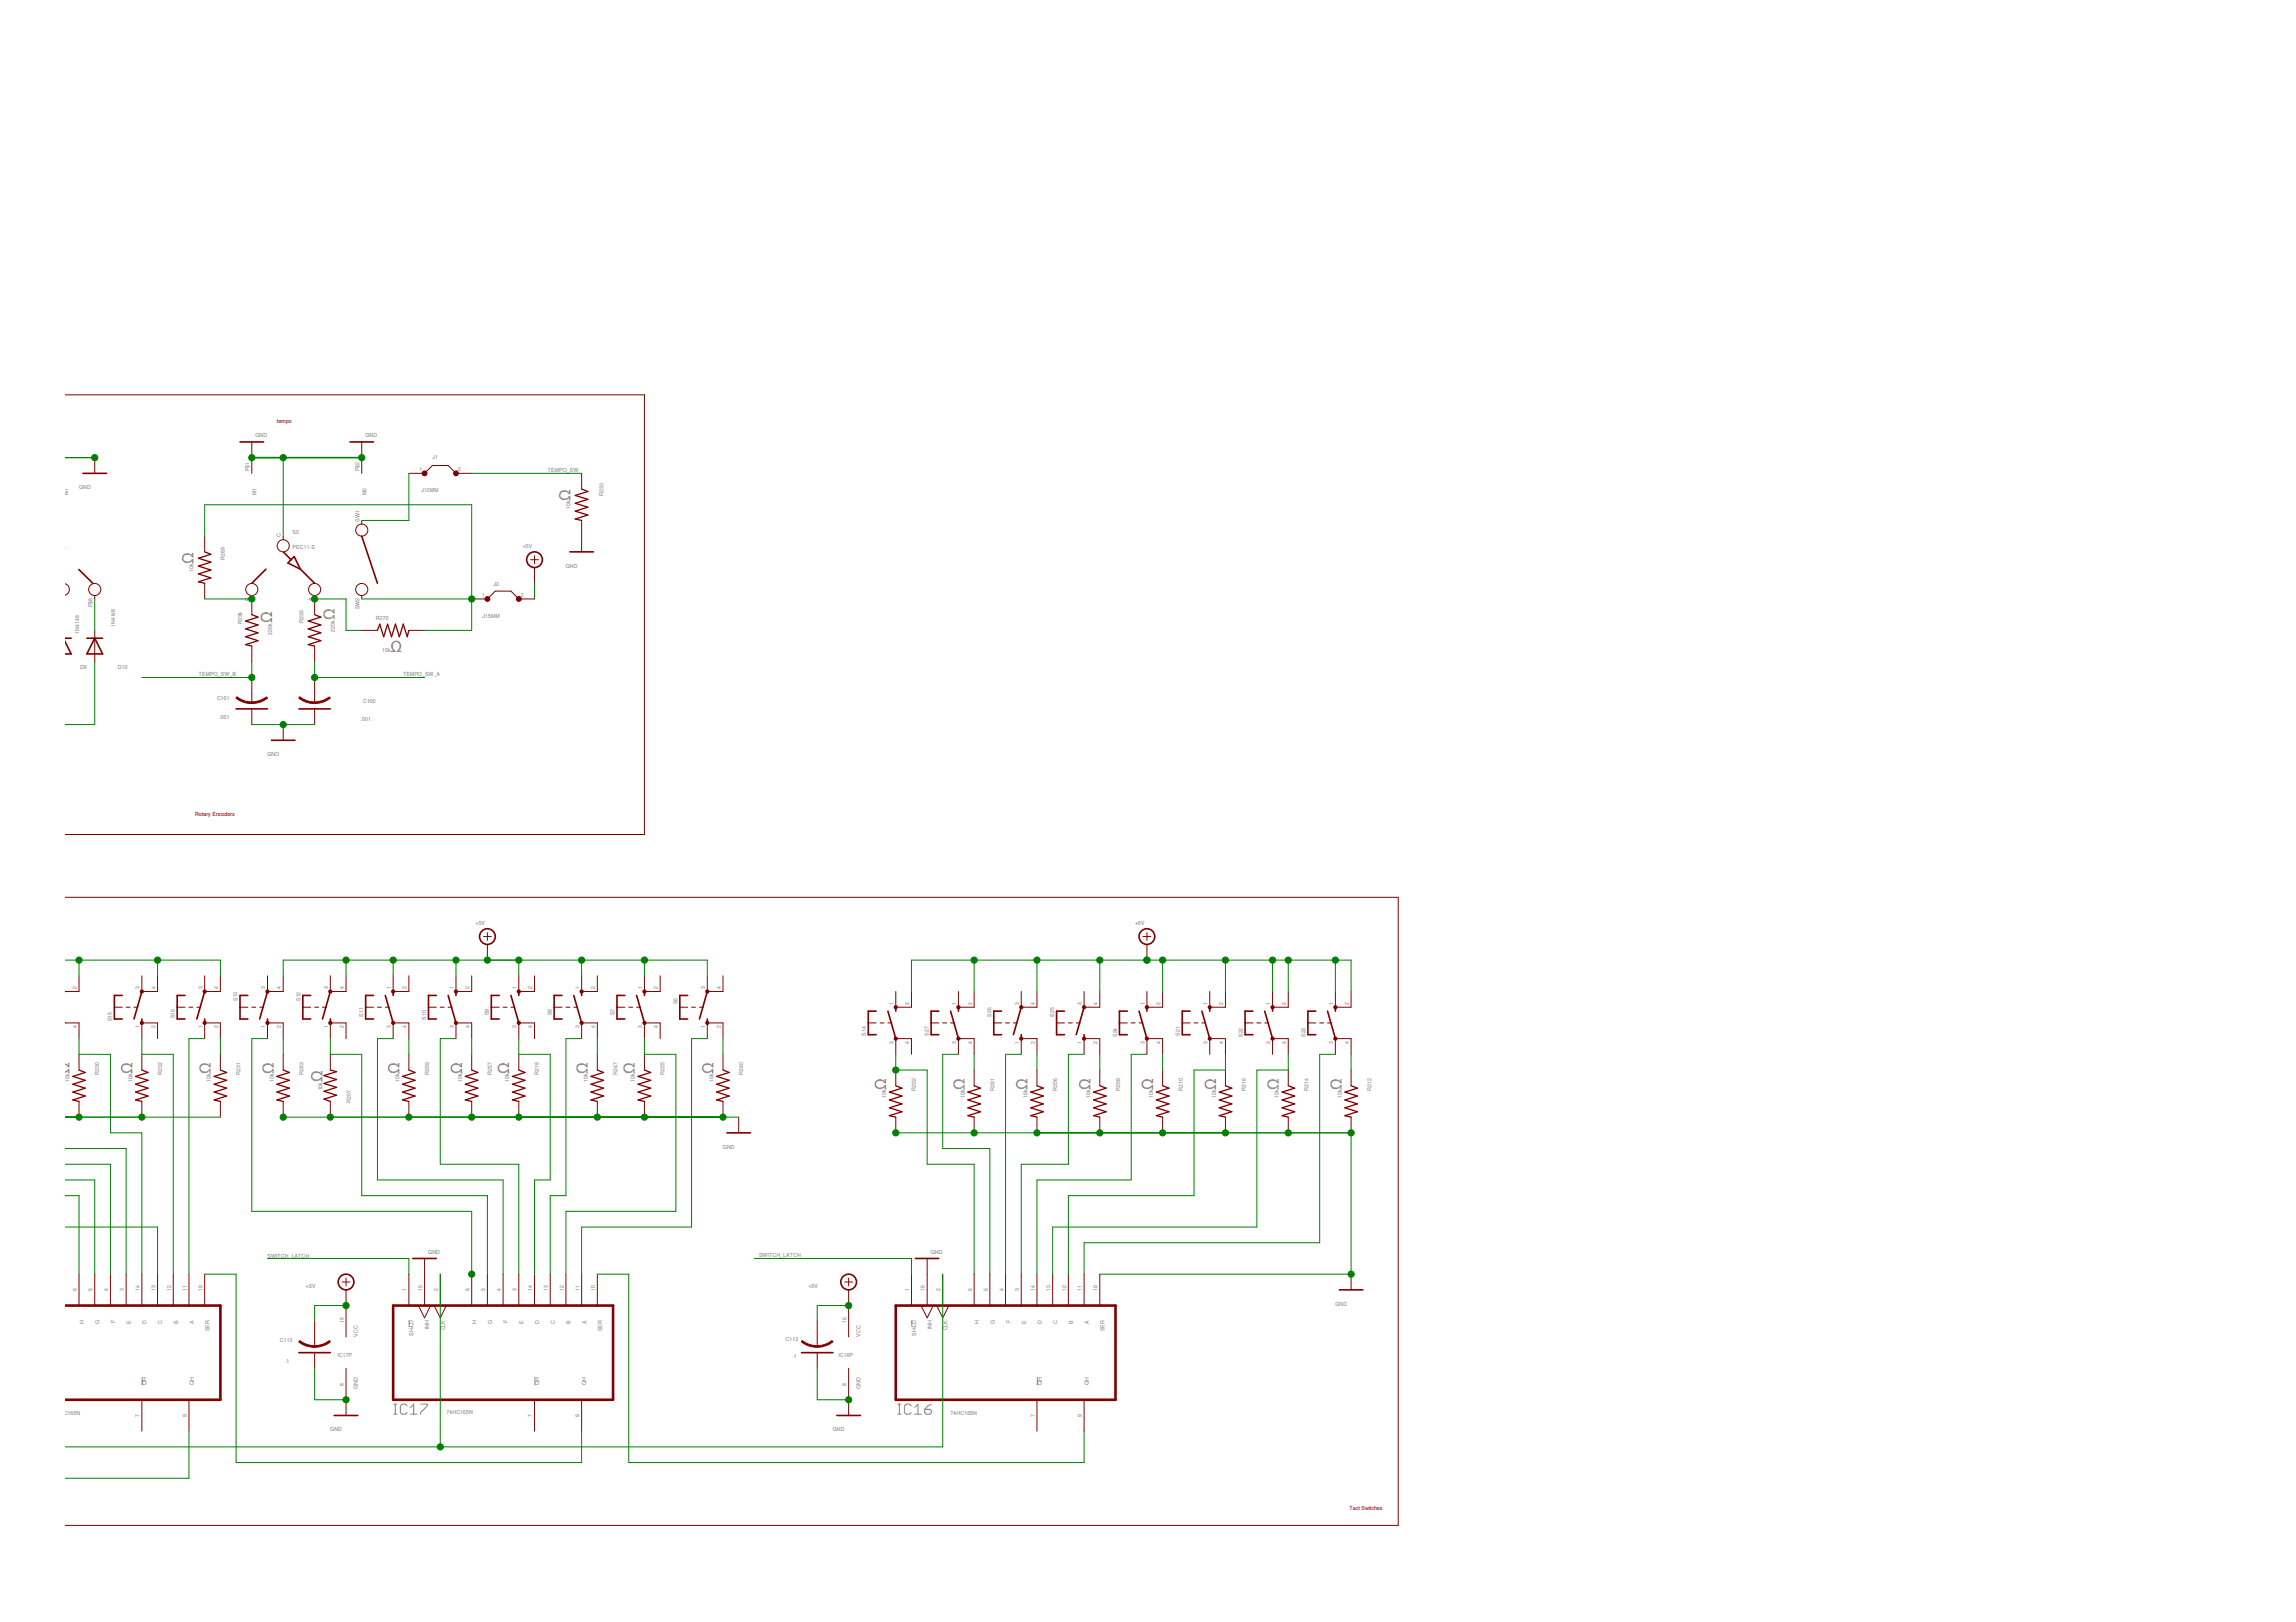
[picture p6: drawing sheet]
<svg xmlns="http://www.w3.org/2000/svg" width="297mm" height="210mm" viewBox="0 0 297 210" stroke-linecap="round" stroke-linejoin="round" font-family="sans-serif">
<defs><g id="words">
<g font-size="2" fill="#808080">
<text x="73.8" y="64.8" transform="rotate(-90 73.8 64.8)">Ω</text>
<text x="25.1" y="72.9" transform="rotate(-90 25.1 72.9)">Ω</text>
<text x="35.2" y="80.6" transform="rotate(-90 35.2 80.6)">Ω</text>
<text x="43.3" y="80.2" transform="rotate(-90 43.3 80.2)">Ω</text>
<text x="50.5" y="84.4">Ω</text>
<text x="9" y="139" transform="rotate(-90 9 139)">Ω</text>
<text x="17.1" y="139" transform="rotate(-90 17.1 139)">Ω</text>
<text x="27.3" y="139" transform="rotate(-90 27.3 139)">Ω</text>
<text x="35.4" y="139" transform="rotate(-90 35.4 139)">Ω</text>
<text x="41.7" y="140" transform="rotate(-90 41.7 140)">Ω</text>
<text x="51.7" y="139" transform="rotate(-90 51.7 139)">Ω</text>
<text x="59.8" y="139" transform="rotate(-90 59.8 139)">Ω</text>
<text x="65.9" y="139" transform="rotate(-90 65.9 139)">Ω</text>
<text x="76.1" y="139" transform="rotate(-90 76.1 139)">Ω</text>
<text x="82.1" y="139" transform="rotate(-90 82.1 139)">Ω</text>
<text x="92.3" y="139" transform="rotate(-90 92.3 139)">Ω</text>
<text x="114.7" y="141" transform="rotate(-90 114.7 141)">Ω</text>
<text x="124.8" y="141" transform="rotate(-90 124.8 141)">Ω</text>
<text x="132.9" y="141" transform="rotate(-90 132.9 141)">Ω</text>
<text x="141.1" y="141" transform="rotate(-90 141.1 141)">Ω</text>
<text x="149.2" y="141" transform="rotate(-90 149.2 141)">Ω</text>
<text x="157.3" y="141" transform="rotate(-90 157.3 141)">Ω</text>
<text x="165.4" y="141" transform="rotate(-90 165.4 141)">Ω</text>
<text x="173.6" y="141" transform="rotate(-90 173.6 141)">Ω</text>
</g>
<g font-size=".7" fill="#808080">
<text x="33.1" y="56.6">GND</text>
<text x="47.3" y="56.6">GND</text>
<text x="55.9" y="59.3">J1</text>
<text x="8.8" y="64.1" transform="rotate(-90 8.8 64.1)">M1</text>
<text x="10.2" y="63.3">GND</text>
<text x="32.3" y="61" transform="rotate(-90 32.3 61)">P$1</text>
<text x="33.2" y="64.1" transform="rotate(-90 33.2 64.1)">M1</text>
<text x="46.5" y="61" transform="rotate(-90 46.5 61)">P$2</text>
<text x="47.4" y="64.1" transform="rotate(-90 47.4 64.1)">M2</text>
<text x="54.3" y="61">1</text>
<text x="54.5" y="63.7">J12MM</text>
<text x="59.3" y="61">2</text>
<text x="70.9" y="61.1">TEMPO_SW</text>
<text x="73.8" y="65.9" transform="rotate(-90 73.8 65.9)">10k</text>
<text x="78.1" y="64.1" transform="rotate(-90 78.1 64.1)">R233</text>
<text x="36.4" y="69.6" transform="rotate(-90 36.4 69.6)">C</text>
<text x="37.9" y="71">PEC11-S</text>
<text x="37.9" y="69.1">S2</text>
<text x="46.5" y="67.5" transform="rotate(-90 46.5 67.5)">SW1</text>
<text x="67.6" y="70.9">+5V</text>
<text x="25.1" y="74" transform="rotate(-90 25.1 74)">10k</text>
<text x="29.1" y="72.5" transform="rotate(-90 29.1 72.5)">R269</text>
<text x="32.3" y="77.8" transform="rotate(-90 32.3 77.8)">B</text>
<text x="40.4" y="77.8" transform="rotate(-90 40.4 77.8)">A</text>
<text x="62.4" y="77.2">1</text>
<text x="63.9" y="75.8">J2</text>
<text x="67.4" y="77.2">2</text>
<text x="73.2" y="73.5">GND</text>
<text x="10.2" y="82" transform="rotate(-90 10.2 82)">1N4148</text>
<text x="12" y="78.6" transform="rotate(-90 12 78.6)">P$8</text>
<text x="14.9" y="81.2" transform="rotate(-90 14.9 81.2)">1N4148</text>
<text x="31.3" y="80.8" transform="rotate(-90 31.3 80.8)">R236</text>
<text x="35.2" y="82.1" transform="rotate(-90 35.2 82.1)">220k</text>
<text x="39.3" y="80.6" transform="rotate(-90 39.3 80.6)">R235</text>
<text x="43.3" y="81.7" transform="rotate(-90 43.3 81.7)">220k</text>
<text x="46.5" y="78.9" transform="rotate(-90 46.5 78.9)">SW2</text>
<text x="48.6" y="80.2">R270</text>
<text x="62.4" y="80">J15MM</text>
<text x="10.4" y="86.6">D9</text>
<text x="15.3" y="86.6">D10</text>
<text x="25.7" y="87.5">TEMPO_SW_B</text>
<text x="49.4" y="84.4">10k</text>
<text x="52.2" y="87.5">TEMPO_SW_A</text>
<text x="28.1" y="90.6">C101</text>
<text x="28.4" y="93.1">.001</text>
<text x="46.7" y="93.3">.001</text>
<text x="47" y="91">C100</text>
<text x="34.6" y="97.8">GND</text>
<text x="61.5" y="119.7">+5V</text>
<text x="146.9" y="119.7">+5V</text>
<text x="9.9" y="128" transform="rotate(-90 9.9 128)">2</text>
<text x="18.1" y="128" transform="rotate(-90 18.1 128)">3</text>
<text x="20.1" y="128" transform="rotate(-90 20.1 128)">4</text>
<text x="22.6" y="131.8" transform="rotate(-90 22.6 131.8)">S16</text>
<text x="26.2" y="128" transform="rotate(-90 26.2 128)">3</text>
<text x="28.2" y="128" transform="rotate(-90 28.2 128)">4</text>
<text x="30.7" y="129.5" transform="rotate(-90 30.7 129.5)">S13</text>
<text x="34.3" y="128" transform="rotate(-90 34.3 128)">3</text>
<text x="36.4" y="128" transform="rotate(-90 36.4 128)">4</text>
<text x="38.9" y="129.5" transform="rotate(-90 38.9 129.5)">S12</text>
<text x="42.4" y="128" transform="rotate(-90 42.4 128)">3</text>
<text x="44.5" y="128" transform="rotate(-90 44.5 128)">4</text>
<text x="47" y="131.6" transform="rotate(-90 47 131.6)">S11</text>
<text x="50.6" y="128" transform="rotate(-90 50.6 128)">1</text>
<text x="52.6" y="128" transform="rotate(-90 52.6 128)">2</text>
<text x="55.1" y="132" transform="rotate(-90 55.1 132)">S10</text>
<text x="58.7" y="128" transform="rotate(-90 58.7 128)">1</text>
<text x="60.7" y="128" transform="rotate(-90 60.7 128)">2</text>
<text x="63.3" y="131.4" transform="rotate(-90 63.3 131.4)">S9</text>
<text x="66.8" y="128" transform="rotate(-90 66.8 128)">1</text>
<text x="68.9" y="128" transform="rotate(-90 68.9 128)">2</text>
<text x="71.4" y="131.4" transform="rotate(-90 71.4 131.4)">S8</text>
<text x="75" y="128" transform="rotate(-90 75 128)">1</text>
<text x="77" y="128" transform="rotate(-90 77 128)">2</text>
<text x="79.5" y="131.4" transform="rotate(-90 79.5 131.4)">S7</text>
<text x="83.1" y="128" transform="rotate(-90 83.1 128)">1</text>
<text x="85.1" y="128" transform="rotate(-90 85.1 128)">2</text>
<text x="87.6" y="130" transform="rotate(-90 87.6 130)">S6</text>
<text x="91.2" y="128" transform="rotate(-90 91.2 128)">3</text>
<text x="93.2" y="128" transform="rotate(-90 93.2 128)">4</text>
<text x="115.6" y="130.1" transform="rotate(-90 115.6 130.1)">1</text>
<text x="117.6" y="130.1" transform="rotate(-90 117.6 130.1)">2</text>
<text x="123.7" y="130.1" transform="rotate(-90 123.7 130.1)">1</text>
<text x="125.8" y="130.1" transform="rotate(-90 125.8 130.1)">2</text>
<text x="128.3" y="131.6" transform="rotate(-90 128.3 131.6)">S26</text>
<text x="131.8" y="130.1" transform="rotate(-90 131.8 130.1)">3</text>
<text x="133.9" y="130.1" transform="rotate(-90 133.9 130.1)">4</text>
<text x="136.4" y="131.6" transform="rotate(-90 136.4 131.6)">S25</text>
<text x="140" y="130.1" transform="rotate(-90 140 130.1)">3</text>
<text x="142" y="130.1" transform="rotate(-90 142 130.1)">4</text>
<text x="148.1" y="130.1" transform="rotate(-90 148.1 130.1)">1</text>
<text x="150.1" y="130.1" transform="rotate(-90 150.1 130.1)">2</text>
<text x="156.2" y="130.1" transform="rotate(-90 156.2 130.1)">1</text>
<text x="158.3" y="130.1" transform="rotate(-90 158.3 130.1)">2</text>
<text x="164.4" y="130.1" transform="rotate(-90 164.4 130.1)">1</text>
<text x="166.4" y="130.1" transform="rotate(-90 166.4 130.1)">2</text>
<text x="172.5" y="130.1" transform="rotate(-90 172.5 130.1)">1</text>
<text x="174.5" y="130.1" transform="rotate(-90 174.5 130.1)">2</text>
<text x="9.9" y="133" transform="rotate(-90 9.9 133)">4</text>
<text x="14.5" y="132.2" transform="rotate(-90 14.5 132.2)">S15</text>
<text x="18.1" y="133" transform="rotate(-90 18.1 133)">1</text>
<text x="20.1" y="133" transform="rotate(-90 20.1 133)">2</text>
<text x="26.2" y="133" transform="rotate(-90 26.2 133)">1</text>
<text x="28.2" y="133" transform="rotate(-90 28.2 133)">2</text>
<text x="34.3" y="133" transform="rotate(-90 34.3 133)">1</text>
<text x="36.4" y="133" transform="rotate(-90 36.4 133)">2</text>
<text x="42.4" y="133" transform="rotate(-90 42.4 133)">1</text>
<text x="44.5" y="133" transform="rotate(-90 44.5 133)">2</text>
<text x="50.6" y="133" transform="rotate(-90 50.6 133)">3</text>
<text x="52.6" y="133" transform="rotate(-90 52.6 133)">4</text>
<text x="58.7" y="133" transform="rotate(-90 58.7 133)">3</text>
<text x="60.7" y="133" transform="rotate(-90 60.7 133)">4</text>
<text x="66.8" y="133" transform="rotate(-90 66.8 133)">3</text>
<text x="68.9" y="133" transform="rotate(-90 68.9 133)">4</text>
<text x="75" y="133" transform="rotate(-90 75 133)">3</text>
<text x="77" y="133" transform="rotate(-90 77 133)">4</text>
<text x="83.1" y="133" transform="rotate(-90 83.1 133)">3</text>
<text x="85.1" y="133" transform="rotate(-90 85.1 133)">4</text>
<text x="91.2" y="133" transform="rotate(-90 91.2 133)">1</text>
<text x="93.2" y="133" transform="rotate(-90 93.2 133)">2</text>
<text x="112" y="134" transform="rotate(-90 112 134)">S14</text>
<text x="115.6" y="135.1" transform="rotate(-90 115.6 135.1)">3</text>
<text x="117.6" y="135.1" transform="rotate(-90 117.6 135.1)">4</text>
<text x="120.1" y="134" transform="rotate(-90 120.1 134)">S27</text>
<text x="123.7" y="135.1" transform="rotate(-90 123.7 135.1)">3</text>
<text x="125.8" y="135.1" transform="rotate(-90 125.8 135.1)">4</text>
<text x="131.8" y="135.1" transform="rotate(-90 131.8 135.1)">1</text>
<text x="133.9" y="135.1" transform="rotate(-90 133.9 135.1)">2</text>
<text x="140" y="135.1" transform="rotate(-90 140 135.1)">1</text>
<text x="142" y="135.1" transform="rotate(-90 142 135.1)">2</text>
<text x="144.5" y="134.2" transform="rotate(-90 144.5 134.2)">S24</text>
<text x="148.1" y="135.1" transform="rotate(-90 148.1 135.1)">3</text>
<text x="150.1" y="135.1" transform="rotate(-90 150.1 135.1)">4</text>
<text x="152.7" y="134" transform="rotate(-90 152.7 134)">S21</text>
<text x="156.2" y="135.1" transform="rotate(-90 156.2 135.1)">3</text>
<text x="158.3" y="135.1" transform="rotate(-90 158.3 135.1)">4</text>
<text x="160.8" y="134.2" transform="rotate(-90 160.8 134.2)">S22</text>
<text x="164.4" y="135.1" transform="rotate(-90 164.4 135.1)">3</text>
<text x="166.4" y="135.1" transform="rotate(-90 166.4 135.1)">4</text>
<text x="168.9" y="134.2" transform="rotate(-90 168.9 134.2)">S23</text>
<text x="172.5" y="135.1" transform="rotate(-90 172.5 135.1)">3</text>
<text x="174.5" y="135.1" transform="rotate(-90 174.5 135.1)">4</text>
<text x="9" y="140.1" transform="rotate(-90 9 140.1)">10k</text>
<text x="12.8" y="139.1" transform="rotate(-90 12.8 139.1)">R230</text>
<text x="17.1" y="140.1" transform="rotate(-90 17.1 140.1)">10k</text>
<text x="21" y="139.1" transform="rotate(-90 21 139.1)">R232</text>
<text x="27.3" y="140.1" transform="rotate(-90 27.3 140.1)">10k</text>
<text x="31.1" y="139.1" transform="rotate(-90 31.1 139.1)">R231</text>
<text x="35.4" y="140.1" transform="rotate(-90 35.4 140.1)">10k</text>
<text x="39.3" y="139.1" transform="rotate(-90 39.3 139.1)">R263</text>
<text x="41.7" y="141.1" transform="rotate(-90 41.7 141.1)">10k</text>
<text x="45.4" y="142.7" transform="rotate(-90 45.4 142.7)">R207</text>
<text x="51.7" y="140.1" transform="rotate(-90 51.7 140.1)">10k</text>
<text x="55.5" y="139.1" transform="rotate(-90 55.5 139.1)">R259</text>
<text x="59.8" y="140.1" transform="rotate(-90 59.8 140.1)">10k</text>
<text x="63.6" y="139.1" transform="rotate(-90 63.6 139.1)">R257</text>
<text x="65.9" y="140.1" transform="rotate(-90 65.9 140.1)">10k</text>
<text x="69.7" y="139.1" transform="rotate(-90 69.7 139.1)">R218</text>
<text x="76.1" y="140.1" transform="rotate(-90 76.1 140.1)">10k</text>
<text x="79.9" y="139.1" transform="rotate(-90 79.9 139.1)">R247</text>
<text x="82.1" y="140.1" transform="rotate(-90 82.1 140.1)">10k</text>
<text x="86" y="139.1" transform="rotate(-90 86 139.1)">R225</text>
<text x="92.3" y="140.1" transform="rotate(-90 92.3 140.1)">10k</text>
<text x="96.1" y="139.1" transform="rotate(-90 96.1 139.1)">R240</text>
<text x="114.7" y="142.1" transform="rotate(-90 114.7 142.1)">10k</text>
<text x="118.5" y="141.1" transform="rotate(-90 118.5 141.1)">R202</text>
<text x="124.8" y="142.1" transform="rotate(-90 124.8 142.1)">10k</text>
<text x="128.7" y="141.1" transform="rotate(-90 128.7 141.1)">R201</text>
<text x="132.9" y="142.1" transform="rotate(-90 132.9 142.1)">10k</text>
<text x="136.8" y="141.1" transform="rotate(-90 136.8 141.1)">R206</text>
<text x="141.1" y="142.1" transform="rotate(-90 141.1 142.1)">10k</text>
<text x="144.9" y="141.1" transform="rotate(-90 144.9 141.1)">R209</text>
<text x="149.2" y="142.1" transform="rotate(-90 149.2 142.1)">10k</text>
<text x="153" y="141.1" transform="rotate(-90 153 141.1)">R210</text>
<text x="157.3" y="142.1" transform="rotate(-90 157.3 142.1)">10k</text>
<text x="161.2" y="141.1" transform="rotate(-90 161.2 141.1)">R216</text>
<text x="165.4" y="142.1" transform="rotate(-90 165.4 142.1)">10k</text>
<text x="169.3" y="141.1" transform="rotate(-90 169.3 141.1)">R214</text>
<text x="173.6" y="142.1" transform="rotate(-90 173.6 142.1)">10k</text>
<text x="177.4" y="141.1" transform="rotate(-90 177.4 141.1)">R212</text>
<text x="93.5" y="148.6">GND</text>
<text x="9.9" y="167.1" transform="rotate(-90 9.9 167.1)">6</text>
<text x="12" y="167.1" transform="rotate(-90 12 167.1)">5</text>
<text x="14" y="167.1" transform="rotate(-90 14 167.1)">4</text>
<text x="16" y="167.1" transform="rotate(-90 16 167.1)">3</text>
<text x="18.1" y="167.1" transform="rotate(-90 18.1 167.1)">14</text>
<text x="20.1" y="167.1" transform="rotate(-90 20.1 167.1)">13</text>
<text x="22.1" y="167.1" transform="rotate(-90 22.1 167.1)">12</text>
<text x="24.2" y="167.1" transform="rotate(-90 24.2 167.1)">11</text>
<text x="26.2" y="167.1" transform="rotate(-90 26.2 167.1)">10</text>
<text x="34.6" y="162.9">SWITCH_LATCH</text>
<text x="39.6" y="166.6">+5V</text>
<text x="52.6" y="167.1" transform="rotate(-90 52.6 167.1)">1</text>
<text x="54.6" y="167.1" transform="rotate(-90 54.6 167.1)">15</text>
<text x="55.4" y="162.2">GND</text>
<text x="56.7" y="167.1" transform="rotate(-90 56.7 167.1)">2</text>
<text x="60.7" y="167.1" transform="rotate(-90 60.7 167.1)">6</text>
<text x="62.8" y="167.1" transform="rotate(-90 62.8 167.1)">5</text>
<text x="64.8" y="167.1" transform="rotate(-90 64.8 167.1)">4</text>
<text x="66.8" y="167.1" transform="rotate(-90 66.8 167.1)">3</text>
<text x="68.9" y="167.1" transform="rotate(-90 68.9 167.1)">14</text>
<text x="70.9" y="167.1" transform="rotate(-90 70.9 167.1)">13</text>
<text x="72.9" y="167.1" transform="rotate(-90 72.9 167.1)">12</text>
<text x="75" y="167.1" transform="rotate(-90 75 167.1)">11</text>
<text x="77" y="167.1" transform="rotate(-90 77 167.1)">10</text>
<text x="98.2" y="162.7">SWITCH_LATCH</text>
<text x="104.6" y="166.6">+5V</text>
<text x="117.6" y="167.1" transform="rotate(-90 117.6 167.1)">1</text>
<text x="119.7" y="167.1" transform="rotate(-90 119.7 167.1)">15</text>
<text x="120.4" y="162.2">GND</text>
<text x="121.7" y="167.1" transform="rotate(-90 121.7 167.1)">2</text>
<text x="125.8" y="167.1" transform="rotate(-90 125.8 167.1)">6</text>
<text x="127.8" y="167.1" transform="rotate(-90 127.8 167.1)">5</text>
<text x="129.8" y="167.1" transform="rotate(-90 129.8 167.1)">4</text>
<text x="131.8" y="167.1" transform="rotate(-90 131.8 167.1)">3</text>
<text x="133.9" y="167.1" transform="rotate(-90 133.9 167.1)">14</text>
<text x="135.9" y="167.1" transform="rotate(-90 135.9 167.1)">13</text>
<text x="137.9" y="167.1" transform="rotate(-90 137.9 167.1)">12</text>
<text x="140" y="167.1" transform="rotate(-90 140 167.1)">11</text>
<text x="142" y="167.1" transform="rotate(-90 142 167.1)">10</text>
<text x="10.8" y="171.3" transform="rotate(-90 10.8 171.3)">H</text>
<text x="12.9" y="171.4" transform="rotate(-90 12.9 171.4)">G</text>
<text x="14.9" y="171.2" transform="rotate(-90 14.9 171.2)">F</text>
<text x="16.9" y="171.3" transform="rotate(-90 16.9 171.3)">E</text>
<text x="19" y="171.3" transform="rotate(-90 19 171.3)">D</text>
<text x="21" y="171.3" transform="rotate(-90 21 171.3)">C</text>
<text x="23" y="171.3" transform="rotate(-90 23 171.3)">B</text>
<text x="25.1" y="171.3" transform="rotate(-90 25.1 171.3)">A</text>
<text x="27.1" y="172.3" transform="rotate(-90 27.1 172.3)">SER</text>
<text x="36.2" y="173.7">C112</text>
<text x="44.5" y="171.1" transform="rotate(-90 44.5 171.1)">16</text>
<text x="46.3" y="173" transform="rotate(-90 46.3 173)">VCC</text>
<text x="53.5" y="172.9" transform="rotate(-90 53.5 172.9)">SH/LD</text>
<text x="55.5" y="172" transform="rotate(-90 55.5 172)">INH</text>
<text x="57.6" y="172.2" transform="rotate(-90 57.6 172.2)">CLK</text>
<text x="61.6" y="171.3" transform="rotate(-90 61.6 171.3)">H</text>
<text x="63.7" y="171.4" transform="rotate(-90 63.7 171.4)">G</text>
<text x="65.7" y="171.2" transform="rotate(-90 65.7 171.2)">F</text>
<text x="67.7" y="171.3" transform="rotate(-90 67.7 171.3)">E</text>
<text x="69.8" y="171.3" transform="rotate(-90 69.8 171.3)">D</text>
<text x="71.8" y="171.3" transform="rotate(-90 71.8 171.3)">C</text>
<text x="73.8" y="171.3" transform="rotate(-90 73.8 171.3)">B</text>
<text x="75.9" y="171.3" transform="rotate(-90 75.9 171.3)">A</text>
<text x="77.9" y="172.3" transform="rotate(-90 77.9 172.3)">SER</text>
<text x="101.6" y="173.5">C113</text>
<text x="109.5" y="171.1" transform="rotate(-90 109.5 171.1)">16</text>
<text x="111.3" y="173" transform="rotate(-90 111.3 173)">VCC</text>
<text x="118.5" y="172.9" transform="rotate(-90 118.5 172.9)">SH/LD</text>
<text x="120.6" y="172" transform="rotate(-90 120.6 172)">INH</text>
<text x="122.6" y="172.2" transform="rotate(-90 122.6 172.2)">CLK</text>
<text x="126.7" y="171.3" transform="rotate(-90 126.7 171.3)">H</text>
<text x="128.7" y="171.4" transform="rotate(-90 128.7 171.4)">G</text>
<text x="130.7" y="171.2" transform="rotate(-90 130.7 171.2)">F</text>
<text x="132.7" y="171.3" transform="rotate(-90 132.7 171.3)">E</text>
<text x="134.8" y="171.3" transform="rotate(-90 134.8 171.3)">D</text>
<text x="136.8" y="171.3" transform="rotate(-90 136.8 171.3)">C</text>
<text x="138.8" y="171.3" transform="rotate(-90 138.8 171.3)">B</text>
<text x="140.9" y="171.3" transform="rotate(-90 140.9 171.3)">A</text>
<text x="142.9" y="172.3" transform="rotate(-90 142.9 172.3)">SER</text>
<text x="172.8" y="169">GND</text>
<text x="19" y="179.3" transform="rotate(-90 19 179.3)">QH</text>
<text x="25.1" y="179.3" transform="rotate(-90 25.1 179.3)">QH</text>
<text x="36.9" y="176.4">.1</text>
<text x="43.6" y="175.6">IC17P</text>
<text x="44.5" y="179.3" transform="rotate(-90 44.5 179.3)">8</text>
<text x="46.3" y="179.7" transform="rotate(-90 46.3 179.7)">GND</text>
<text x="69.8" y="179.3" transform="rotate(-90 69.8 179.3)">QH</text>
<text x="75.9" y="179.3" transform="rotate(-90 75.9 179.3)">QH</text>
<text x="102.5" y="175.8">.1</text>
<text x="108.5" y="175.6">IC16P</text>
<text x="109.5" y="179.3" transform="rotate(-90 109.5 179.3)">8</text>
<text x="111.3" y="179.7" transform="rotate(-90 111.3 179.7)">GND</text>
<text x="134.8" y="179.3" transform="rotate(-90 134.8 179.3)">QH</text>
<text x="140.9" y="179.3" transform="rotate(-90 140.9 179.3)">QH</text>
<text x="7" y="183.2">74HC165N</text>
<text x="18.1" y="183.4" transform="rotate(-90 18.1 183.4)">7</text>
<text x="24.2" y="183.4" transform="rotate(-90 24.2 183.4)">9</text>
<text x="42.7" y="185.2">GND</text>
<text x="57.8" y="183">74HC165N</text>
<text x="68.9" y="183.4" transform="rotate(-90 68.9 183.4)">7</text>
<text x="75" y="183.4" transform="rotate(-90 75 183.4)">9</text>
<text x="107.8" y="185.2">GND</text>
<text x="123" y="183.2">74HC165N</text>
<text x="133.9" y="183.4" transform="rotate(-90 133.9 183.4)">7</text>
<text x="140" y="183.4" transform="rotate(-90 140 183.4)">9</text>
</g>
<g font-size=".7" fill="#800000">
<text x="35.8" y="54.8">tempo</text>
<text x="25.3" y="105.6">Rotary Encoders</text>
<text x="174.6" y="195.4">Tact Switches</text>
</g>
</g></defs>
<g fill="none" stroke="#808080" stroke-width=".13">
<path d="M18.4 178.2v1.1M52.9 170.8v.9M69.2 178.2v1.1M118 170.8v.9M134.2 178.2v1.1M50.9 183h.5M50.9 181.7h.5M51.1 181.7v1.3M52.7 181.9l-.2-.2h-.5l-.2 .2v.9l.2 .2h.5l.2-.2M53.1 183h.9M53.1 182.1l.4-.4v1.3M54.4 181.7h.9v.2l-.9 .9v.2"/>
<path d="M116.1 183h.5M116.1 181.7h.5M116.4 181.7v1.3M117.9 181.9l-.2-.2h-.5l-.2 .2v.9l.2 .2h.5l.2-.2M118.3 183h.9M118.3 182.1l.5-.4v1.3M119.6 182.4h.7l.2 .2v.2l-.2 .2h-.5l-.2-.2zM120.5 181.7l-.4 .2-.5 .5"/>
</g>
<g fill="none" stroke="#800000" stroke-width=".13">
<path d="M8.5 51.1h74.9v56.9h-74.9M12.3 59.2v2.1M32.6 57.2v4.1M46.8 57.2v4.1M8.5 75.6a.77 .77 0 0 1 .5 .7 .77 .77 0 0 1-.5 .7M12.3 77.1v.4M26.5 69.4v2M26.5 75.5v2M32.6 77.1v2.4M36.6 69.4v.4M40.7 77.1v2.4M46.8 67.4v.4"/>
<path d="M46.8 77.1v.4M52.9 61.3h2l1-1.1h2.1l1 1.1h2M61 77.5h2.1l1-1h2l1 1h2.1M68.6 72.4h1.1M69.2 71.9v1M69.2 73.4v2.1M75.2 61.3v2M75.2 67.4v4M12.3 81.6v4M32.6 83.6v2M32.6 87.7v3.2M32.6 91.7v2.1"/>
<path d="M36.6 93.8v2M40.7 83.6v2M40.7 87.7v3.2M40.7 91.7v2.1M46.8 81.6h2M52.9 81.6h2M8.5 116.1h172.4v81.3h-172.4M8.5 132.4h1.7v2M10.2 126.3v2h-1.7M10.2 136.4v2.1M14.8 130.3h1M16.3 130.3h.5"/>
<path d="M17.3 130.3h.5M18.4 126.3v2h2v-2M18.4 134.4v-2h2v2M18.4 136.4v2.1M22.9 130.3h1M24.4 130.3h.6M25.5 130.3h.5M26.5 126.3v2h2v-2M26.5 134.4v-2h2v2M28.5 136.4v2.1M31.1 130.3h1M32.6 130.3h.5"/>
<path d="M33.6 130.3h.5M34.6 126.3v2h2v-2M34.6 134.4v-2h2v2M36.6 136.4v2.1M39.2 130.3h1M40.7 130.3h.5M41.7 130.3h.5M42.7 126.3v2h2.1v-2M42.7 134.4v-2h2.1v2M42.7 136.4v2.1M47.3 130.3h1M48.8 130.3h.5"/>
<path d="M49.8 130.3h.6M50.9 126.3v2h2v-2M50.9 134.4v-2h2v2M52.9 136.4v2.1M55.4 130.3h1.1M57 130.3h.5M58 130.3h.5M59 126.3v2h2v-2M59 134.4v-2h2v2M61 136.4v2.1M62.5 121.2h1.1M63.1 120.7v1"/>
<path d="M63.1 122.2v2M63.6 130.3h1M65.1 130.3h.5M66.1 130.3h.5M67.1 126.3v2h2.1v-2M67.1 134.4v-2h2.1v2M67.1 136.4v2.1M71.7 130.3h1M73.2 130.3h.5M74.2 130.3h.5M75.2 126.3v2h2.1v-2M75.2 134.4v-2h2.1v2"/>
<path d="M77.3 136.4v2.1M79.8 130.3h1M81.3 130.3h.6M82.4 130.3h.5M83.4 126.3v2h2v-2M83.4 134.4v-2h2v2M83.4 136.4v2.1M87.9 130.3h1.1M89.5 130.3h.5M90.5 130.3h.5M91.5 126.3v2h2v-2M91.5 134.4v-2h2v2"/>
<path d="M93.5 136.4v2.1M112.3 132.4h1M113.9 132.4h.5M114.9 132.4h.5M115.9 128.3v2h2v-2M115.9 136.4v-2h2v2M115.9 138.5v2M120.5 132.4h1M122 132.4h.5M123 132.4h.5M124 128.3v2h2v-2M124 136.4v-2h2v2"/>
<path d="M126 138.5v2M128.6 132.4h1M130.1 132.4h.5M131.1 132.4h.5M132.1 128.3v2h2.1v-2M132.1 136.4v-2h2.1v2M134.2 138.5v2M136.7 132.4h1M138.2 132.4h.5M139.2 132.4h.5M140.3 128.3v2h2v-2M140.3 136.4v-2h2v2"/>
<path d="M142.3 138.5v2M144.8 132.4h1M146.3 132.4h.6M147.4 132.4h.5M147.9 121.2h1M148.4 128.3v2h2v-2M148.4 136.4v-2h2v2M148.4 120.7v1M148.4 122.2v2M150.4 138.5v2M153 132.4h1M154.5 132.4h.5"/>
<path d="M155.5 132.4h.5M156.5 128.3v2h2v-2M156.5 136.4v-2h2v2M158.5 138.5v2M161.1 132.4h1M162.6 132.4h.5M163.6 132.4h.5M164.6 128.3v2h2.1v-2M164.6 136.4v-2h2.1v2M166.7 138.5v2M169.2 132.4h1M170.7 132.4h.5"/>
<path d="M171.7 132.4h.6M172.8 128.3v2h2v-2M172.8 136.4v-2h2v2M174.8 138.5v2M10.2 142.5v2.1M18.4 142.5v2.1M28.5 142.5v2.1M36.6 142.5v2.1M42.7 142.5v2.1M52.9 142.5v2.1M61 142.5v2.1M67.1 142.5v2.1"/>
<path d="M77.3 142.5v2.1M83.4 142.5v2.1M93.5 142.5v2.1M95.6 144.6v2M115.9 144.6v2M126 144.6v2M134.2 144.6v2M142.3 144.6v2M150.4 144.6v2M158.5 144.6v2M166.7 144.6v2M174.8 144.6v2"/>
<path d="M10.2 164.9v4.1M12.3 164.9v4.1M14.3 164.9v4.1M16.3 164.9v4.1M18.4 164.9v4.1M20.4 164.9v4.1M22.4 164.9v4.1M24.4 164.9v4.1M26.5 164.9v4.1M40.7 171v3.2M40.7 175v2.1M44.3 165.9h1"/>
<path d="M44.8 165.4v1M44.8 166.9v6.1M44.8 177.1v6.1M52.9 164.9v4.1M54.1 169l.8 1.5 .8-1.5M54.9 162.9v6.1M56.2 169l.8 1.5 .7-1.5M57 164.9v4.1M61 164.9v4.1M63.1 164.9v4.1M65.1 164.9v4.1M67.1 164.9v4.1"/>
<path d="M69.2 164.9v4.1M71.2 164.9v4.1M73.2 164.9v4.1M75.2 164.9v4.1M77.3 164.9v4.1M105.7 171v3.2M105.7 175v2.1M109.3 165.9h1M109.8 165.4v1M109.8 166.9v6.1M109.8 177.1v6.1M117.9 164.9v4.1"/>
<path d="M119.1 169l.9 1.5 .7-1.5M120 162.9v6.1M121.2 169l.8 1.5 .8-1.5M122 164.9v4.1M126 164.9v4.1M128.1 164.9v4.1M130.1 164.9v4.1M132.1 164.9v4.1M134.2 164.9v4.1M136.2 164.9v4.1M138.2 164.9v4.1M140.3 164.9v4.1"/>
<path d="M142.3 164.9v4.1M174.8 164.9v2M18.4 181.1v4.1M24.4 181.1v4.1M69.2 181.1v4.1M75.2 181.1v4.1M134.2 181.1v4.1M140.3 181.1v4.1"/>
<circle cx="12.3" cy="76.3" r=".78"/>
<circle cx="32.6" cy="76.3" r=".78"/>
<circle cx="36.6" cy="70.6" r=".78"/>
<circle cx="40.7" cy="76.3" r=".78"/>
<circle cx="46.8" cy="76.3" r=".78"/>
<circle cx="46.8" cy="68.6" r=".78"/>
</g>
<g fill="none" stroke="#800000" stroke-width=".21">
<path d="M31.1 57.2h3M45.3 57.2h3M10.2 73.7l1.8 1.8M10.7 61.3h3.1M34.4 73.7l-1.8 1.7M36.7 71.5l1 .9M37.7 72.4l.4-.4 .8 1.7M37.7 72.4l-.4 .5 1.6 .8M38.9 73.7l1.8 1.8M46.8 69.4l2 6.1M73.7 71.4h3.1M8.5 83.1l.7 1.5h-.7"/>
<path d="M8.5 82.6h.7M11.2 82.6h2.1M12.3 82.6l1 2h-2.1zM30.5 91.7h4.1M35.1 95.8h3.1M38.7 91.7h4M15.8 128.8h-1v3.1h1M18.4 131.9v.5M18.4 128.3l-1.1 3.6M23.9 128.8h-1v3.1h1M26.5 131.9v.5M26.5 128.3l-1 3.6"/>
<path d="M32.1 128.8h-1v3.1h1M34.6 131.9v.5M34.6 128.3l-1 3.6M40.2 128.8h-1v3.1h1M42.7 131.9v.5M42.7 128.3l-1 3.6M48.3 128.8h-1v3.1h1M49.8 128.8l1.1 3.6M50.9 128.3v.5M56.5 128.8h-1.1v3.1h1.1M58 128.8l1 3.6M59 128.3v.5"/>
<path d="M64.6 128.8h-1v3.1h1M66.1 128.8l1 3.6M67.1 128.3v.5M72.7 128.8h-1v3.1h1M74.2 128.8l1 3.6M75.2 128.3v.5M80.8 128.8h-1v3.1h1M82.4 128.8l1 3.6M83.4 128.3v.5M89 128.8h-1.1v3.1h1.1M91.5 131.9v.5M91.5 128.3l-1 3.6"/>
<path d="M113.3 130.9h-1v3h1M114.9 130.9l1 3.5M115.9 130.3v.6M121.5 130.9h-1v3h1M123 130.9l1 3.5M124 130.3v.6M129.6 130.9h-1v3h1M132.1 133.9v.5M132.1 130.3l-1 3.6M137.7 130.9h-1v3h1M140.3 133.9v.5M140.3 130.3l-1.1 3.6"/>
<path d="M145.8 130.9h-1v3h1M147.4 130.9l1 3.5M148.4 130.3v.6M154 130.9h-1v3h1M155.5 130.9l1 3.5M156.5 130.3v.6M162.1 130.9h-1v3h1M163.6 130.9l1 3.5M164.6 130.3v.6M170.2 130.9h-1v3h1M171.7 130.9l1.1 3.5M172.8 130.3v.6"/>
<path d="M94 146.6h3.1M38.7 175h4M53.4 162.9h3.1M103.7 175h4.1M118.4 162.9h3.1M173.3 166.9h3M43.2 183.2h3.1M108.3 183.2h3"/>
<circle cx="69.2" cy="72.4" r="1.02"/>
<circle cx="63.1" cy="121.2" r="1.02"/>
<circle cx="148.4" cy="121.2" r="1.02"/>
<circle cx="44.8" cy="165.9" r="1.02"/>
<circle cx="109.8" cy="165.9" r="1.02"/>
</g>
<g fill="none" stroke="#800000" stroke-width=".34">
<path d="M8.5 169h20v12.1h-20M50.9 169h28.4v12.1h-28.4zM115.9 169h28.4v12.1h-28.4z"/>
<circle cx="54.9" cy="61.3" r=".21"/>
<circle cx="59" cy="61.3" r=".21"/>
<circle cx="63.1" cy="77.5" r=".21"/>
<circle cx="67.1" cy="77.5" r=".21"/>
<circle cx="18.4" cy="132.4" r=".11"/>
<circle cx="18.4" cy="128.3" r=".11"/>
<circle cx="26.5" cy="132.4" r=".11"/>
<circle cx="26.5" cy="128.3" r=".11"/>
<circle cx="34.6" cy="132.4" r=".11"/>
<circle cx="34.6" cy="128.3" r=".11"/>
<circle cx="42.7" cy="132.4" r=".11"/>
<circle cx="42.7" cy="128.3" r=".11"/>
<circle cx="50.9" cy="128.3" r=".11"/>
<circle cx="50.9" cy="132.4" r=".11"/>
<circle cx="59" cy="128.3" r=".11"/>
<circle cx="59" cy="132.4" r=".11"/>
<circle cx="67.1" cy="128.3" r=".11"/>
<circle cx="67.1" cy="132.4" r=".11"/>
<circle cx="75.2" cy="128.3" r=".11"/>
<circle cx="75.2" cy="132.4" r=".11"/>
<circle cx="83.4" cy="132.4" r=".11"/>
<circle cx="83.4" cy="128.3" r=".11"/>
<circle cx="91.5" cy="128.3" r=".11"/>
<circle cx="91.5" cy="132.4" r=".11"/>
<circle cx="115.9" cy="134.4" r=".11"/>
<circle cx="115.9" cy="130.3" r=".11"/>
<circle cx="124" cy="134.4" r=".11"/>
<circle cx="124" cy="130.3" r=".11"/>
<circle cx="132.1" cy="130.3" r=".11"/>
<circle cx="132.1" cy="134.4" r=".11"/>
<circle cx="140.3" cy="134.4" r=".11"/>
<circle cx="140.3" cy="130.3" r=".11"/>
<circle cx="148.4" cy="134.4" r=".11"/>
<circle cx="148.4" cy="130.3" r=".11"/>
<circle cx="156.5" cy="134.4" r=".11"/>
<circle cx="156.5" cy="130.3" r=".11"/>
<circle cx="164.6" cy="134.4" r=".11"/>
<circle cx="164.6" cy="130.3" r=".11"/>
<circle cx="172.8" cy="134.4" r=".11"/>
<circle cx="172.8" cy="130.3" r=".11"/>
</g>
<g fill="none" stroke="#800000" stroke-width=".17">
<path d="M26.5 71.4l.8 .3-1.6 .5 1.6 .5-1.6 .6 1.6 .5-1.6 .5 1.6 .5-1.6 .5 .8 .2M32.6 79.5l.8 .4-1.6 .5 1.6 .5-1.6 .5 1.6 .5-1.6 .5 1.6 .5-1.6 .5 .8 .2M40.7 79.5l.8 .4-1.6 .5 1.6 .5-1.6 .5 1.6 .5-1.6 .5 1.6 .5-1.6 .5 .8 .2M75.2 63.3l.9 .3-1.7 .5 1.7 .5-1.7 .5 1.7 .5-1.7 .5 1.7 .6-1.7 .5 .8 .2M48.8 81.6l.3-.8 .5 1.6 .5-1.6 .6 1.6 .5-1.6 .5 1.6 .5-1.6 .5 1.6 .2-.8M10.2 138.5l.8 .3-1.6 .5 1.6 .5-1.6 .5 1.6 .5-1.6 .5 1.6 .5-1.6 .5 .8 .2M18.4 138.5l.8 .3-1.7 .5 1.7 .5-1.7 .5 1.7 .5-1.7 .5 1.7 .5-1.7 .5 .9 .2M28.5 138.5l.8 .3-1.6 .5 1.6 .5-1.6 .5 1.6 .5-1.6 .5 1.6 .5-1.6 .5 .8 .2M36.6 138.5l.8 .3-1.6 .5 1.6 .5-1.6 .5 1.6 .5-1.6 .5 1.6 .5-1.6 .5 .8 .2M42.7 138.5l.8 .2-1.6 .5 1.6 .5-1.6 .5 1.6 .5-1.6 .5 1.6 .5-1.6 .5 .8 .3M52.9 138.5l.8 .3-1.6 .5 1.6 .5-1.6 .5 1.6 .5-1.6 .5 1.6 .5-1.6 .5 .8 .2M61 138.5l.8 .3-1.6 .5 1.6 .5-1.6 .5 1.6 .5-1.6 .5 1.6 .5-1.6 .5 .8 .2"/>
<path d="M67.1 138.5l.8 .3-1.6 .5 1.6 .5-1.6 .5 1.6 .5-1.6 .5 1.6 .5-1.6 .5 .8 .2M77.3 138.5l.8 .3-1.6 .5 1.6 .5-1.6 .5 1.6 .5-1.6 .5 1.6 .5-1.6 .5 .8 .2M83.4 138.5l.8 .3-1.7 .5 1.7 .5-1.7 .5 1.7 .5-1.7 .5 1.7 .5-1.7 .5 .9 .2M93.5 138.5l.8 .3-1.6 .5 1.6 .5-1.6 .5 1.6 .5-1.6 .5 1.6 .5-1.6 .5 .8 .2M115.9 140.5l.8 .3-1.6 .5 1.6 .5-1.6 .5 1.6 .6-1.6 .5 1.6 .5-1.6 .5 .8 .2M126 140.5l.9 .3-1.7 .5 1.7 .5-1.7 .5 1.7 .6-1.7 .5 1.7 .5-1.7 .5 .8 .2M134.2 140.5l.8 .3-1.7 .5 1.7 .5-1.7 .5 1.7 .6-1.7 .5 1.7 .5-1.7 .5 .9 .2M142.3 140.5l.8 .3-1.6 .5 1.6 .5-1.6 .5 1.6 .6-1.6 .5 1.6 .5-1.6 .5 .8 .2M150.4 140.5l.8 .3-1.6 .5 1.6 .5-1.6 .5 1.6 .6-1.6 .5 1.6 .5-1.6 .5 .8 .2M158.5 140.5l.9 .3-1.7 .5 1.7 .5-1.7 .5 1.7 .6-1.7 .5 1.7 .5-1.7 .5 .8 .2M166.7 140.5l.8 .3-1.6 .5 1.6 .5-1.6 .5 1.6 .6-1.6 .5 1.6 .5-1.6 .5 .8 .2M174.8 140.5l.8 .3-1.6 .5 1.6 .5-1.6 .5 1.6 .6-1.6 .5 1.6 .5-1.6 .5 .8 .2"/>
</g>
<g fill="#800000" stroke="#800000" stroke-width=".13">
<path d="M38.8 90.2a3.2 3.2 0 0 0 1.9 .6v.2a3.1 3.1 0 0 1-2-.7z" fill-rule="evenodd"/>
<path d="M40.7 90.8a3.2 3.2 0 0 0 1.9-.6l.1 .1a3.1 3.1 0 0 1-2 .7z" fill-rule="evenodd"/>
<path d="M30.6 90.2a3.2 3.2 0 0 0 2 .6v.2a3.2 3.2 0 0 1-2.1-.7z" fill-rule="evenodd"/>
<path d="M32.6 90.8a3.2 3.2 0 0 0 1.9-.6l.1 .1a3.1 3.1 0 0 1-2 .7z" fill-rule="evenodd"/>
<path d="M38.8 173.5a3.2 3.2 0 0 0 1.9 .7v.1h-.2a3.2 3.2 0 0 1-1.8-.6z" fill-rule="evenodd"/>
<path d="M40.7 174.1a3.1 3.1 0 0 0 1.9-.6l.1 .2a3.5 3.5 0 0 1-2 .6z" fill-rule="evenodd"/>
<path d="M103.8 173.5a3.2 3.2 0 0 0 1.9 .7v.1h-.2a3.2 3.2 0 0 1-1.8-.6z" fill-rule="evenodd"/>
<path d="M105.7 174.1a3.1 3.1 0 0 0 1.9-.6l.2 .2a3.6 3.6 0 0 1-2.1 .6z" fill-rule="evenodd"/>
</g>
<path d="M32.6 59.2h14.2" fill="none" stroke="#008000" stroke-width=".21"/>
<g fill="none" stroke="#008000" stroke-width=".13">
<path d="M8.5 59.2h3.8M32.6 59.2h4v10.2M12.3 77.5v4.1M26.5 69.4v-4.1h34.5v16.3h-6.1M26.5 77.5h6.1M40.7 77.5h4.1v4.1h2M46.8 77.5h14.2M52.9 61.3v6.1h-6.1M61 61.3h14.2M69.2 75.5v2M12.3 85.6v8.2h-3.8M32.6 93.8h8.1"/>
<path d="M32.6 85.6v2.1h-14.2M40.7 85.6v2.1h14.2M8.5 124.2h20v2.1M10.2 134.4v2h4.1v10.2h4.1v18.3M10.2 124.2v2.1M18.4 134.4v2h4v28.5M20.4 124.2v2.1M26.5 134.4h-2.1v30.5M28.5 134.4v2M34.6 134.4h-2v22.4h28.4v8.1M36.6 126.3v-2.1h54.9v2.1M36.6 134.4v2"/>
<path d="M42.7 134.4v2h4.1v18.3h16.3v10.2M44.8 124.2v2.1M50.9 124.2v2.1M50.9 134.4h-2.1v18.3h16.3v12.2M52.9 134.4v2M59 134.4h-2v16.3h10.1v14.2M59 124.2v2.1M61 134.4v2M67.1 134.4v2h4.1v16.3h-2v12.2M67.1 124.2v2.1M75.2 124.2v2.1M75.2 134.4h-2v20.3h-2v10.2"/>
<path d="M77.3 134.4v2M83.4 124.2v2.1M83.4 134.4v2h4v20.4h-14.2v8.1M91.5 134.4h-2v24.4h-14.3v6.1M93.5 134.4v2M115.9 136.4v2.1h4.1v12.2h6v14.2M117.9 128.3v-4.1h56.9v4.1M124 136.4h-2v12.2h6.1v16.3M126 124.2v4.1M126 136.4v2.1M132.1 136.4h-2v28.5M134.2 124.2v4.1"/>
<path d="M134.2 136.4v2.1M140.3 136.4h-2.1v14.3h-6.1v14.2M142.3 124.2v4.1M142.3 136.4v2.1M148.4 136.4h-2.1v16.3h-12.1v12.2M150.4 124.2v4.1M150.4 136.4v2.1M158.5 124.2v4.1M158.5 136.4v2.1h-4v16.2h-16.3v10.2M164.6 124.2v4.1M166.7 124.2v4.1M166.7 136.4v2.1h-4.1v20.3h-26.4v6.1"/>
<path d="M172.8 124.2v4.1M172.8 136.4h-2.1v24.4h-30.4v4.1M174.8 136.4v2.1M8.5 144.6h20M8.5 154.7h1.7v10.2M8.5 158.8h11.9v6.1M8.5 152.7h3.8v12.2M8.5 150.7h5.8v14.2M8.5 148.6h7.8v16.3M36.6 144.6h59M115.9 146.6h58.9v18.3h-32.5M26.5 164.9h4v24.4h44.7v-4.1"/>
<path d="M34.6 162.9h18.3v2M40.7 177.1v4h4.1M44.8 169h-4.1v2M57 164.9v22.3M77.3 164.9h4v24.4h59v-4.1M97.6 162.9h20.3v2M105.7 177.1v4h4.1M109.8 169h-4.1v2M122 164.9v22.3h-113.5M24.4 185.2v6.1h-15.9"/>
</g>
<g fill="#008000" stroke="#008000" stroke-width=".13">
<circle cx="10.2" cy="144.6" r=".4"/>
<circle cx="18.4" cy="144.6" r=".4"/>
<circle cx="93.5" cy="144.6" r=".4"/>
<circle cx="36.6" cy="144.6" r=".4"/>
<circle cx="42.7" cy="144.6" r=".4"/>
<circle cx="52.9" cy="144.6" r=".4"/>
<circle cx="61" cy="144.6" r=".4"/>
<circle cx="67.1" cy="144.6" r=".4"/>
<circle cx="77.3" cy="144.6" r=".4"/>
<circle cx="83.4" cy="144.6" r=".4"/>
<circle cx="46.8" cy="59.2" r=".4"/>
<circle cx="12.3" cy="59.2" r=".4"/>
<circle cx="134.2" cy="146.6" r=".4"/>
<circle cx="142.3" cy="146.6" r=".4"/>
<circle cx="150.4" cy="146.6" r=".4"/>
<circle cx="166.7" cy="146.6" r=".4"/>
<circle cx="174.8" cy="146.6" r=".4"/>
<circle cx="115.9" cy="146.6" r=".4"/>
<circle cx="126" cy="146.6" r=".4"/>
<circle cx="158.5" cy="146.6" r=".4"/>
<circle cx="174.8" cy="164.9" r=".4"/>
<circle cx="36.6" cy="93.8" r=".4"/>
<circle cx="44.8" cy="181.1" r=".4"/>
<circle cx="109.8" cy="181.1" r=".4"/>
<circle cx="32.6" cy="59.2" r=".4"/>
<circle cx="36.6" cy="59.2" r=".4"/>
<circle cx="44.8" cy="169" r=".4"/>
<circle cx="109.8" cy="169" r=".4"/>
<circle cx="63.1" cy="124.2" r=".4"/>
<circle cx="83.4" cy="124.2" r=".4"/>
<circle cx="75.2" cy="124.2" r=".4"/>
<circle cx="50.9" cy="124.2" r=".4"/>
<circle cx="59" cy="124.2" r=".4"/>
<circle cx="44.8" cy="124.2" r=".4"/>
<circle cx="67.1" cy="124.2" r=".4"/>
<circle cx="10.2" cy="124.2" r=".4"/>
<circle cx="20.4" cy="124.2" r=".4"/>
<circle cx="164.6" cy="124.2" r=".4"/>
<circle cx="148.4" cy="124.2" r=".4"/>
<circle cx="158.5" cy="124.2" r=".4"/>
<circle cx="172.8" cy="124.2" r=".4"/>
<circle cx="166.7" cy="124.2" r=".4"/>
<circle cx="142.3" cy="124.2" r=".4"/>
<circle cx="134.2" cy="124.2" r=".4"/>
<circle cx="126" cy="124.2" r=".4"/>
<circle cx="150.4" cy="124.2" r=".4"/>
<circle cx="57" cy="187.2" r=".4"/>
<circle cx="115.9" cy="138.5" r=".4"/>
<circle cx="61" cy="164.9" r=".4"/>
<circle cx="32.6" cy="77.5" r=".4"/>
<circle cx="40.7" cy="77.5" r=".4"/>
<circle cx="40.7" cy="87.7" r=".4"/>
<circle cx="32.6" cy="87.7" r=".4"/>
<circle cx="61" cy="77.5" r=".4"/>
</g>
<use href="#words"/>
</svg>
